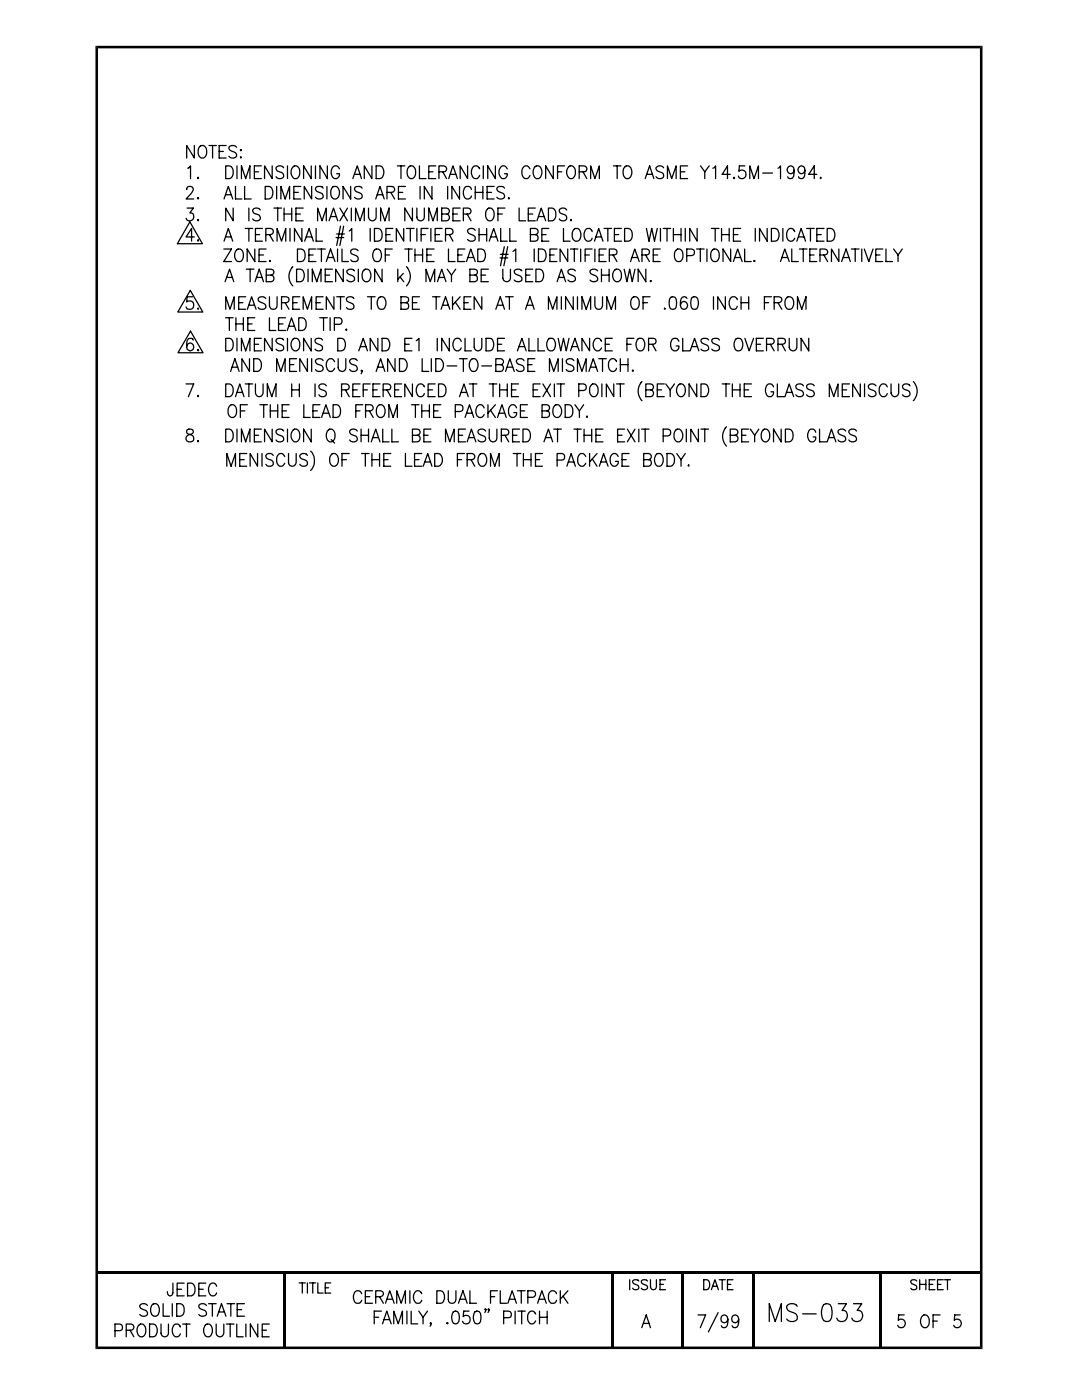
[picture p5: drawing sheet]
<svg xmlns="http://www.w3.org/2000/svg" width="216mm" height="279mm" viewBox="0 0 216 279" stroke-linecap="round" stroke-linejoin="round" font-family="sans-serif">
<g fill="none" stroke="#000" stroke-width=".25">
<path d="M37.3 37.7v.1a.51 .51 0 0 1 .4-.6h.4a.58 .58 0 0 1 .3 .9l-1.3 1.6h1.6M37.5 33.6l.5-.5v2.5M38.8 29v2.5l-1.5-2.5v2.5M39.4 35.5l.1-.1 .1 .1-.1 .1zM39.4 39.6l.1-.1 .1 .1-.1 .1zM40 29.2l.2-.2a1.11 1.11 0 0 1 1 1.6 .85 .85 0 0 1-.8 1 .85 .85 0 0 1-.9-1 1.45 1.45 0 0 1 .5-1.4zM41.7 29h1.5M42.4 29v2.5M43.7 30.2h.9M44.7 39.7l.9-2.5 .8 2.5M45 33.1a1.32 1.32 0 0 1 1.5 .6 1.32 1.32 0 0 1-.2 1.6l-.5 .3h-.8zM45 38.9h1.1"/>
<path d="M45.1 29h-1.4v2.5h1.4M47 37.2v2.5h1.3M47.2 29.4a.84 .84 0 0 0-.8-.4 .84 .84 0 0 0-.7 .6l.2 .4 .8 .4a.63 .63 0 0 1 .3 1 1.01 1.01 0 0 1-1.3-.2M47.3 33.1v2.5M48 31.4h.2l-.2 .1zM48 29.9l.2 .1-.2 .1v-.2v.1M48.2 35.6v-2.5l.8 2.5 .9-2.5v2.5M48.8 37.2v2.5h1.3M50.8 34.3h.8M52.2 33.1h-1.4v2.5h1.4M52.9 37.2h.8a1.38 1.38 0 0 1 .8 1.3 1.38 1.38 0 0 1-.8 1.2h-.8zM54.3 33.1v2.5l-1.5-2.5v2.5"/>
<path d="M55.2 37.2v2.5M56 39.7v-2.5l.9 2.5 .9-2.5v2.5M56.6 33.5a.83 .83 0 0 0-.8-.4 .83 .83 0 0 0-.7 .6l.2 .4 .9 .3a.63 .63 0 0 1 .4 .7 .63 .63 0 0 1-.6 .5l-.7-.1-.2-.2M57.4 33.1v2.5M58.5 33.2l.3-.1a1.22 1.22 0 0 1 .9 1.9 .77 .77 0 0 1-.7 .7 .77 .77 0 0 1-.8-.7 1.52 1.52 0 0 1 .3-1.8zM58.6 38.4h.9M60 37.2h-1.4v2.5h1.4M62.1 33.1v2.5l-1.5-2.5v2.5M62.2 37.2v2.5l-1.5-2.5v2.5M62.9 33.1v2.5M64.5 37.5a.84 .84 0 0 0-.9-.3 .84 .84 0 0 0-.7 .6l.3 .3 .9 .4a.62 .62 0 0 1 .2 1.1 1.01 1.01 0 0 1-1.4-.2M65.2 37.2v2.5"/>
<path d="M65.3 33.1v2.5l-1.5-2.5v2.5M66.4 37.3a1.14 1.14 0 0 1 1.3 .5 1.14 1.14 0 0 1-.1 1.3 .83 .83 0 0 1-1 .6 .83 .83 0 0 1-.6-1 1.57 1.57 0 0 1 .4-1.4zM67.7 33.7a.85 .85 0 0 0-1-.6 .85 .85 0 0 0-.6 1 1.15 1.15 0 0 0 1.1 1.5 .95 .95 0 0 0 .5-.9h-.5M70 37.2v2.5l-1.5-2.5v2.5M70.4 35.6l.9-2.5 .8 2.5M70.7 34.8h1.1M72.3 37.5a.84 .84 0 0 0-.9-.3 .84 .84 0 0 0-.7 .6l.3 .3 .8 .4a.62 .62 0 0 1 .3 1.1 1.01 1.01 0 0 1-1.4-.2M74.2 33.1v2.5l-1.5-2.5v2.5M75 39.7l.8-2.5 .9 2.5M75.1 33.1h.7a1.41 1.41 0 0 1 .8 1.3 1.41 1.41 0 0 1-.8 1.2h-.7zM75.3 38.9h1.1M77.2 38.4h1a.62 .62 0 0 0 .5-.4 .62 .62 0 0 0-.2-.7l-1.3-.1v2.5"/>
<path d="M78 38.4l.7 1.3M79.3 33.1h1.5M79.5 38.4h.8M80 33.1v2.5M80.9 37.2h-1.4v2.5h1.4M81.7 33.2l.2-.1a1.22 1.22 0 0 1 .9 1.9 .82 .82 0 0 1-.9 .6 .82 .82 0 0 1-.7-.9 1.45 1.45 0 0 1 .5-1.5zM83.7 33.1v2.5h1.3M83.8 37.2v2.5M85.6 34.3h.8M86.2 37.2v2.5l-1.5-2.5v2.5M87 33.1h-1.4v2.5h1.4M87.6 34.3h1a.59 .59 0 0 0 .5-.4 .59 .59 0 0 0-.2-.7l-1.3-.1v2.5"/>
<path d="M88.3 34.3l.8 1.3M89.3 37.2v2.5M89.5 35.6l.9-2.5 .9 2.5M89.9 34.8h1M91.7 37.2v2.5l-1.5-2.5v2.5M93.3 33.1v2.5l-1.5-2.5v2.5M94.1 37.8l-.1-.3a.75 .75 0 0 0-.8-.3 .75 .75 0 0 0-.6 .6 1.51 1.51 0 0 0 .5 1.9 .78 .78 0 0 0 1-.6M94.8 38.4h1.6M94.8 37.2v2.5M95.7 33.7a.85 .85 0 0 0-1-.6 .85 .85 0 0 0-.6 1v.6a.84 .84 0 0 0 .5 .9 .84 .84 0 0 0 1-.3l.1-.3M96.4 37.2v2.5M96.4 33.1v2.5"/>
<path d="M97.2 38.4h.9M98.6 37.2h-1.4v2.5h1.4M98.8 33.1v2.5l-1.5-2.5v2.5M100.7 37.5a.84 .84 0 0 0-.9-.3 .84 .84 0 0 0-.7 .6l.3 .3 .8 .4a.62 .62 0 0 1 .3 1.1 1.01 1.01 0 0 1-1.4-.2M101.2 33.7a.78 .78 0 0 0-.7-.6 .78 .78 0 0 0-.8 .6 1.54 1.54 0 0 0 .5 1.9 .82 .82 0 0 0 1-.9h-.5M101.5 39.5l.1 .1-.1 .1zM105.7 33.7a.83 .83 0 0 0-.9-.6 .83 .83 0 0 0-.7 1 1.14 1.14 0 0 0 1.1 1.5l.5-.6M106.8 33.2l.7-.1a1.55 1.55 0 0 1 0 2.5h-.5a1.59 1.59 0 0 1-.2-2.4zM110.4 33.1v2.5l-1.5-2.5v2.5M111.3 34.3h.8M112.6 33.1h-1.3v2.5M113.5 33.2l.2-.1a1.22 1.22 0 0 1 1 1.9 .77 .77 0 0 1-.7 .7 .77 .77 0 0 1-.8-.7 1.52 1.52 0 0 1 .3-1.8z"/>
<path d="M115.6 34.3h.9a.59 .59 0 0 0 .6-.4 .59 .59 0 0 0-.2-.7l-1.3-.1v2.5M116.3 34.3l.8 1.3M117.9 35.6v-2.5l.8 2.5 .9-2.5v2.5M122.4 33.1h1.5M123.1 33.1v2.5M124.8 33.2a.89 .89 0 0 1 1.3 .9 1.15 1.15 0 0 1-1.1 1.5 1.59 1.59 0 0 1-.2-2.4zM128.7 35.6l.9-2.5 .9 2.5M129.1 34.8h1.1M132.4 33.5a.83 .83 0 0 0-.8-.4 .83 .83 0 0 0-.7 .6 1.16 1.16 0 0 0 1.1 .7 .63 .63 0 0 1 .4 .7 .63 .63 0 0 1-.5 .5h-.5l-.5-.3M133.2 35.6v-2.5l.8 2.5 .9-2.5v2.5M135.8 34.3h.9M137.2 33.1h-1.4v2.5h1.4"/>
<path d="M139.8 33.1l.8 1.2M140.6 34.3v1.3M141.5 33.1l-.9 1.2M142.2 33.6l.6-.5v2.5M145.7 34.8h-1.6l1.1-1.7v2.5M146.3 35.5l.2-.1 .1 .1-.1 .1zM148.6 33.1h-1.1l-.1 1.1a.82 .82 0 0 1 1.3 0 .82 .82 0 0 1-.2 1.2 .82 .82 0 0 1-1.2-.3M149.6 35.6v-2.5l.9 2.5 .8-2.5v2.5M152.2 34.5h1.9M155.2 33.6l.5-.5v2.5M158.5 34a.73 .73 0 0 1-1.2 .5 .73 .73 0 0 1 .1-1.3 .64 .64 0 0 1 1 .3 2.79 2.79 0 0 1-.2 2l-.6 .1-.3-.1-.1-.2M160.6 34a.73 .73 0 0 1-1.1 .5 .73 .73 0 0 1 .1-1.3 .64 .64 0 0 1 .9 .3 2.79 2.79 0 0 1-.2 2l-.5 .1-.4-.1-.1-.2"/>
<path d="M163 34.8h-1.6l1.1-1.7v2.5M163.7 35.4l.2 .1-.2 .1zM37.3 41.5h1.3l-.7 1h.3a.82 .82 0 0 1 .2 1.3 .82 .82 0 0 1-1.3-.2M37.9 44.3l2.5 4.3h-5zM38 58l2.5 4.3h-5zM38.4 59.2h-1.1v1.1a.84 .84 0 0 1 1.1 0 .84 .84 0 0 1 0 1.2 .84 .84 0 0 1-1.1 0l-.2-.2M38.8 47.3h-1.7l1.1-1.7v2.5M39.4 43.9l.1-.1 .1 .1-.1 .2zM39.5 47.9v.2l-.1-.1zM44.7 49.7h1.5l-1.5 2.5h1.5M44.7 48.1l.9-2.5 .8 2.5M44.9 56.2l.9-2.5 .9 2.5"/>
<path d="M45 47.3h1.1M45.3 55.4h1M46.5 41.5v2.6l-1.5-2.6v2.6M47.3 49.8l.2-.1a1.11 1.11 0 0 1 1.1 1.6 .87 .87 0 0 1-.9 .9 .87 .87 0 0 1-.9-.9 1.58 1.58 0 0 1 .5-1.5zM48.9 45.6h1.5M49 59.2h-1.4v2.5h1.4M49.1 53.7h1.6M49.7 41.5v2.6M49.7 45.6v2.5M49.9 53.7v2.5M50.8 49.7v2.5l-1.5-2.5v2.5M50.9 56.2l.8-2.5 .9 2.5"/>
<path d="M51 46.8h.8M51.2 55.4h1.1M51.7 50.9h.9M51.9 41.9a.83 .83 0 0 0-.8-.4 .83 .83 0 0 0-.7 .6l.2 .4 .9 .3a.63 .63 0 0 1 .4 .7 .63 .63 0 0 1-.5 .6l-.8-.2-.2-.2M52.4 45.6h-1.4v2.5h1.4M53 46.8l1.3-.1a.63 .63 0 0 0 .2-.7 .63 .63 0 0 0-.5-.4h-1v2.5M53 59.6a.84 .84 0 0 0-.8-.4 .84 .84 0 0 0-.7 .6l.1 .3 .3 .2a1.36 1.36 0 0 1 1.1 .7v.4a.98 .98 0 0 1-1.5 0M53.1 49.7h-1.4v2.5h1.4M53.1 54.9h1a.62 .62 0 0 0 .4-1l-.4-.2h-1v2.5l1.3-.1a.67 .67 0 0 0 .3-.7 .67 .67 0 0 0-.6-.5M53.8 59.2v1.8a.76 .76 0 0 0 .7 .7 .76 .76 0 0 0 .8-.7v-1.8M53.8 46.8l.7 1.3M53.8 52l.2 .1-.2 .1v-.2v.1"/>
<path d="M54.7 41.5h1.5M55.3 48.1v-2.5l.9 2.5 .8-2.5v2.5M55.4 41.5v2.6M56.7 41.5v2.6M56.7 42.7h1.5M57.9 45.6v2.5M58.2 41.5v2.6M58.4 53.2a2.79 2.79 0 0 0 0 3.9M59.1 42.7h.8M59.2 53.7h.7a1.38 1.38 0 0 1 .8 1.3 1.38 1.38 0 0 1-.8 1.2h-.7zM59.4 49.7a1.33 1.33 0 0 1 1.4 .6 1.33 1.33 0 0 1-.1 1.6l-.2 .2-1.1 .1zM59.8 59.2h-1.4v2.5h1.4"/>
<path d="M60.2 45.6v2.5l-1.4-2.5v2.5M60.5 41.5h-1.4v2.6h1.4M60.8 48.1l.9-2.5 .8 2.5M61.1 47.3h1.1M61.5 53.7v2.5M61.6 50.9h.9M62.3 56.2v-2.5l.9 2.5 .9-2.5v2.5M63 49.7h-1.4v2.5h1.4M63.1 45.6v2.5h1.2M63.4 44.1v-2.6l.9 2.6 .8-2.6v2.6M63.4 49.7h1.5M64.1 49.7v2.5"/>
<path d="M64.5 59.2h-1.4v2.5h1.4M64.9 54.9h.9M65.1 52.2l.9-2.5 .8 2.5M65.4 51.4h1.1M65.7 44.1l.8-2.6 .9 2.6M66 43.2h1.1M66.3 53.7h-1.4v2.5h1.4M66.6 59.2v2.5l-1.5-2.5v2.5M67.1 47.4h1.5M67.2 46.7h1.5M67.2 59.2h1.5M67.4 49.7v2.5"/>
<path d="M67.8 41.5l1.5 2.6M67.9 45.1l-.7 3.9M67.9 59.2v2.5M68.2 49.7v2.5h1.3M68.5 53.7v2.5l-1.5-2.5v2.5M68.6 45.1l-.8 3.9M69.3 41.5l-1.5 2.6M69.7 46.1l.5-.5v2.5M70.1 41.5v2.6M70.6 59.6a.82 .82 0 0 0-.8-.4 .82 .82 0 0 0-.7 .6l.1 .3 1 .4a.64 .64 0 0 1 .2 1.1 1.04 1.04 0 0 1-1.3-.2M70.7 54.1a.84 .84 0 0 0-.8-.4 .84 .84 0 0 0-.7 .6 1.69 1.69 0 0 0 1.3 .9l.2 .3v.4a.98 .98 0 0 1-1.5 0M71 44.1v-2.6l.8 2.6 .9-2.6v2.6"/>
<path d="M71.5 50a.81 .81 0 0 0-.9-.3 .81 .81 0 0 0-.6 .6l.2 .4 .8 .3a.64 .64 0 0 1 .2 1.1 1.01 1.01 0 0 1-1.2-.2M71.5 53.7v2.5M72.5 54.1a.84 .84 0 0 1 1-.3 .84 .84 0 0 1 .5 .9 1.11 1.11 0 0 1-1.1 1.5 1.49 1.49 0 0 1-.4-2.1zM73.3 59.2h1.5M73.5 41.5v1.8a.76 .76 0 0 0 .8 .8 .76 .76 0 0 0 .8-.8v-1.8M73.9 45.6v2.5M74.1 59.2v2.5M74.7 45.6h.8a1.41 1.41 0 0 1 .8 1.3 1.41 1.41 0 0 1-.8 1.2h-.8zM74.8 49.8a.74 .74 0 0 1 1.1 .2 1.59 1.59 0 0 1-.4 2.2h-.4a1.51 1.51 0 0 1-.3-2.4zM75.7 59.4a.87 .87 0 0 1 1.3 .8 1.11 1.11 0 0 1-1.1 1.5 1.5 1.5 0 0 1-.2-2.3zM75.9 44.1v-2.6l.9 2.6 .8-2.6v2.6M76.2 53.7v2.5l-1.4-2.5v2.5"/>
<path d="M76.9 50.9h.8M77 46.8h.9M78.3 49.7h-1.4v2.5M78.4 45.6h-1.4v2.5h1.4M79.4 53.7v2.5M79.8 55.3l.8 .9M80.5 54.6l-1.1 1.2M80.6 45.6v2.5l-1.5-2.5v2.5M80.8 49.7h1.5M81.1 53.2a2.79 2.79 0 0 1 0 3.9M81.1 45.6h1.5M81.5 49.7v2.5"/>
<path d="M81.9 45.6v2.5M82.3 41.5v2.6l-1.5-2.6v2.6M82.8 50.9h1.5M82.8 49.7v2.5M83.2 41.5v1.8a.74 .74 0 0 0 .7 .8 .74 .74 0 0 0 .8-.8v-1.8M83.2 45.6v2.5M83.7 59.2h-1.4v2.5h1.4M84 46.8h.9M84.3 49.7v2.5M85 56.2v-2.5l.9 2.5 .8-2.5v2.5M85.2 50.9h.9M85.4 45.6h-1.4v2.5"/>
<path d="M85.6 44.1v-2.6l.8 2.6 .8-2.6v2.6M86 45.6v2.5M86.3 59.2h1.5M86.6 49.7h-1.4v2.5h1.4M86.8 46.8h.9M87 59.2v2.5M87.3 56.2l.8-2.5 .9 2.5M87.6 55.4h1.1M88.1 42.7h1a.59 .59 0 0 0 .5-.4 .59 .59 0 0 0-.1-.6l-1.4-.2v2.6h1a.69 .69 0 0 0 .6-.7 .69 .69 0 0 0-.6-.7M88.2 45.6h-1.4v2.5h1.4M88.9 46.8h1a.62 .62 0 0 0 .5-.6 .62 .62 0 0 0-.5-.6h-1v2.5M89.2 53.7l.9 1.2"/>
<path d="M89.5 49.7v2.5h1.3M89.7 46.8l.7 1.3M90.1 54.9v1.3M90.3 59.2v2.5M90.4 42.7h.9M90.9 53.7l-.8 1.2M91.4 50.9h.8M91.8 41.5h-1.4v2.6h1.4M91.8 59.2l-1.5 1.7M92.5 42.7h.9a.59 .59 0 0 0 .6-.4 .59 .59 0 0 0-.2-.6l-1.3-.2v2.6M92.8 49.7h-1.4v2.5h1.4M93.1 52.2l.8-2.5 .9 2.5"/>
<path d="M93.2 42.7l.8 1.4M93.4 51.4h1.1M93.8 54.9h.9a.6 .6 0 0 0 .6-.6 .6 .6 0 0 0-.6-.6h-.9v2.5l1.2-.1a.68 .68 0 0 0 .3-.7 .68 .68 0 0 0-.6-.5M94 59.2h-1.4v2.5h1.4M94.8 46a.82 .82 0 0 0-.8-.4 .82 .82 0 0 0-.7 .6l.2 .4 1.2 .6 .1 .6a.98 .98 0 0 1-1.5 0M95.3 49.7l1.1 .1a1.68 1.68 0 0 1 0 2.3l-1.1 .1zM95.6 46.8h1.5M95.6 45.6v2.5M96 54.9h.9M96.1 59.2v2.5l-1.5-2.5v2.5M97.1 45.6v2.5M97.3 41.7l.2-.2a1.22 1.22 0 0 1 1 1.9 .82 .82 0 0 1-1 .7 .82 .82 0 0 1-.6-1 1.45 1.45 0 0 1 .4-1.4z"/>
<path d="M97.5 53.7h-1.5v2.5h1.5M97.6 48.1l.9-2.5 .9 2.5M98 47.3h1.1M99.4 42.7h.8M99.8 51.5h1.5M99.9 50.8h1.5M99.9 45.6v2.5h1.3M100.3 53.7v1.8a.76 .76 0 0 0 .8 .7 .76 .76 0 0 0 .8-.7v-1.8M100.6 49.2l-.7 3.8M100.8 41.5h-1.4v2.6M100.9 59.2h1.5M101.3 49.2l-.8 3.8"/>
<path d="M101.6 59.2v2.5M101.7 45.6v2.5h1.3M102.4 50.2l.5-.5v2.5M103.6 41.5v2.6h1.3M104.1 54.1a.84 .84 0 0 0-.8-.4 .84 .84 0 0 0-.7 .6l.2 .4 .9 .3a.66 .66 0 0 1 .2 1.1 1.01 1.01 0 0 1-1.3-.2M104.9 54.9h.8M105.4 42.7h.9M105.8 46.8l1.3-.1a.63 .63 0 0 0 .2-.7 .63 .63 0 0 0-.5-.4h-1v2.5l1.3-.1a.67 .67 0 0 0 .3-.7 .67 .67 0 0 0-.6-.5M106.3 53.7h-1.4v2.5h1.4M106.6 49.7v2.5M106.8 41.5h-1.4v2.6h1.4M106.9 53.7h.8a1.38 1.38 0 0 1 .8 1.3 1.38 1.38 0 0 1-.8 1.2h-.8z"/>
<path d="M107.1 44.1l.9-2.6 .9 2.6M107.4 49.7l1.1 .1a1.68 1.68 0 0 1 0 2.3l-1.1 .1zM107.5 43.2h1M108.1 46.8h.9M109.4 41.5a1.32 1.32 0 0 1 1.4 .7 1.32 1.32 0 0 1-.1 1.5l-.5 .4h-.8zM109.5 45.6h-1.4v2.5h1.4M109.7 50.9h.9M111.1 49.7h-1.4v2.5h1.4M111.2 56.2l.8-2.5 .9 2.5M111.5 55.4h1.1M112 59.2v2.5M112.4 45.6v2.5h1.3"/>
<path d="M113.1 41.9a.87 .87 0 0 0-1.5 0 .61 .61 0 0 0 .4 .7l.6 .2a.64 .64 0 0 1 .5 .7 .64 .64 0 0 1-.5 .6h-.5l-.5-.4M113.3 49.7v2.5l-1.5-2.5v2.5M113.8 43.9l.2-.1v.1v.2zM113.8 49.7h1.5M114.4 59.2v2.5l-1.5-2.5v2.5M114.6 45.7a.87 .87 0 0 1 .9 0 .87 .87 0 0 1 .4 .9 1.22 1.22 0 0 1-.7 1.5 1.11 1.11 0 0 1-1-1.5zM114.6 49.7v2.5M114.8 54.1a.81 .81 0 0 0-.8-.4 .81 .81 0 0 0-.7 .6l.1 .3 1 .4a.67 .67 0 0 1 .4 .9 .93 .93 0 0 1-1.5 0M115.2 59.2v2.5M115.9 49.7v2.5M116.8 50.9h.8M118.2 46.2l-.3-.5-.7-.1a1.55 1.55 0 0 0 0 2.5l.7-.1 .3-.5"/>
<path d="M118.2 49.7h-1.4v2.5M118.6 48.1l.9-2.5 .8 2.5M118.7 59.2v1.8a.76 .76 0 0 0 .8 .7 .76 .76 0 0 0 .7-.7v-1.8M118.7 49.7v2.5M118.9 47.3h1.1M119.3 54.1a.84 .84 0 0 0-.9-.4 .84 .84 0 0 0-.7 .6l.2 .4 .9 .3a.66 .66 0 0 1 .2 1.1 1.01 1.01 0 0 1-1.3-.2M119.5 50.9h.9M120 54.9h1.5M120 53.7v2.5M120.5 45.6h1.5M120.9 49.7h-1.4v2.5h1.4M121.3 45.6v2.5"/>
<path d="M121.5 53.7v2.5M121.6 50.9l1.3-.1a.59 .59 0 0 0 0-1l-1.3-.1v2.5M122.3 50.9l.8 1.3M122.5 54.1l.4-.4a1.11 1.11 0 0 1 1.1 1.6 .87 .87 0 0 1-.9 1 .87 .87 0 0 1-.8-1v-.6zM122.6 46.8h.8M124 45.6h-1.4v2.5h1.4M124.5 53.7l.6 2.5 .5-2.5 .6 2.5 .5-2.5M124.6 45.6h.8a1.41 1.41 0 0 1 .8 1.3 1.41 1.41 0 0 1-.8 1.2h-.8zM125.8 52.2l.9-2.5 .9 2.5M126.2 51.4h1M126.3 59.4l.2-.2a1.11 1.11 0 0 1 1.1 1.6 .85 .85 0 0 1-.9 .9 .85 .85 0 0 1-.8-.9 1.45 1.45 0 0 1 .4-1.4zM128.1 50.9l1.3-.1a.6 .6 0 0 0 .2-.7 .6 .6 0 0 0-.5-.4h-1v2.5"/>
<path d="M128.8 50.9l.8 1.3M128.9 53.7v2.5l-1.6-2.5v2.5M129 45.6l.5 2.5 .5-2.5 .6 2.5 .5-2.5M129.7 59.2h-1.4v2.5M129.8 56l.2 .1-.2 .1v-.2v.1M130.3 50.9h.9M131.7 49.7h-1.4v2.5h1.4M131.8 45.6v2.5M132.3 45.6h1.5M133.1 45.6v2.5M133.8 59.4a.72 .72 0 0 1 1.1 .3 2.63 2.63 0 0 1-.2 1.9 .77 .77 0 0 1-1.1-.3 2.49 2.49 0 0 1 .2-1.9zM134.4 46.8h1.5"/>
<path d="M134.4 45.6v2.5M135 49.8l.2-.1a1.11 1.11 0 0 1 1.1 1.6 .85 .85 0 0 1-.9 .9 .85 .85 0 0 1-.8-.9 1.45 1.45 0 0 1 .4-1.5zM135.9 45.6v2.5M136.7 45.6v2.5M137 51l1.3-.1a.67 .67 0 0 0 .3-.7 .67 .67 0 0 0-.6-.5h-1v2.5M137.1 59.6a.64 .64 0 0 0-1-.2 2.04 2.04 0 0 0 0 2.2 .76 .76 0 0 0 1.1-.6 .76 .76 0 0 0-1.1-.7l-.3 .6M138.1 59.4a.72 .72 0 0 1 1.1 .3 2.19 2.19 0 0 1-.2 1.9 .77 .77 0 0 1-1.1-.3 2.49 2.49 0 0 1 .2-1.9zM139 49.7h1.5M139.1 45.6v2.5l-1.5-2.5v2.5M139.7 49.7v2.5M141.1 49.7v2.5M141.9 45.6h1.6"/>
<path d="M142.2 49.8l.3-.1a1.11 1.11 0 0 1 1 1.6 .85 .85 0 0 1-.8 .9 .85 .85 0 0 1-.9-.9 1.45 1.45 0 0 1 .4-1.5zM142.4 59.2v2.5M142.7 45.6v2.5M144 46.8h1.5M144 45.6v2.5M144.7 59.2v2.5l-1.5-2.5v2.5M145.5 45.6v2.5M145.8 49.7v2.5l-1.5-2.5v2.5M146.3 52.2l.9-2.5 .9 2.5M146.3 46.8h.9M146.6 51.4h1.1M147.1 59.8l-.3-.4-.7-.2a1.5 1.5 0 0 0 0 2.5l.7-.1 .3-.5"/>
<path d="M147.8 45.6h-1.5v2.5h1.5M147.9 59.2v2.5M148.6 49.7v2.5h1.3M149.4 59.2v2.5M150.5 52l.2 .1-.2 .1v-.2v.1M150.7 45.6v2.5M153.1 45.6v2.5l-1.5-2.5v2.5M153.9 45.6h.8a1.41 1.41 0 0 1 .8 1.3 1.41 1.41 0 0 1-.8 1.2h-.8zM153.9 59.2h-1.4v2.5M155.7 52.2l.9-2.5 .9 2.5M156.1 51.4h1M156.2 45.6v2.5"/>
<path d="M157.1 59.4a.89 .89 0 0 1 1.3 .8 1.11 1.11 0 0 1-1.1 1.5 1.54 1.54 0 0 1-.2-2.3zM158 49.7v2.5h1.3M158.6 46.2a.82 .82 0 0 0-1-.6 .82 .82 0 0 0-.6 1 1.11 1.11 0 0 0 1 1.5l.6-.6M159 48.1l.9-2.5 .8 2.5M159.3 47.3h1.1M159.5 49.7h1.5M160.3 49.7v2.5M161 45.6h1.5M161.6 50.9h.8M161.7 45.6v2.5M163 46.8h.9M163 49.7h-1.4v2.5h1.4"/>
<path d="M163.6 50.9l1.3-.1a.59 .59 0 0 0 0-1l-1.3-.1v2.5M164.4 50.9l.7 1.3M164.4 45.6h-1.4v2.5h1.4M165.1 45.6h.7a1.41 1.41 0 0 1 .8 1.3 1.41 1.41 0 0 1-.8 1.2h-.7zM167.4 49.7v2.5l-1.5-2.5v2.5M167.9 52.2l.9-2.5 .9 2.5M168.3 51.4h1M169.9 49.7h1.5M170.6 49.7v2.5M172 49.7v2.5M172.5 49.7l.9 2.5 .8-2.5M174.8 50.9h.8"/>
<path d="M176.1 49.7h-1.3v2.5h1.3M176.8 49.7v2.5h1.3M178.3 49.7l.9 1.2M179.2 50.9v1.3M180 49.7l-.8 1.2M37.1 76.6h1.6l-1.1 2.6M38 66.1l2.5 4.3h-5zM38.6 67.9a.71 .71 0 0 0-1-.3 2.61 2.61 0 0 0-.3 2.1 .73 .73 0 0 0 1.1 .1 .73 .73 0 0 0 0-1.1 .73 .73 0 0 0-1.1 .1v.4M39.4 61.6l.1-.1 .1 .1zM39.4 69.9l.1-.1 .1 .1-.1 .1zM39.4 79l.1-.1 .1 .1-.1 .2zM45 63.4h1.5"/>
<path d="M45 61.7v-2.5l.9 2.5 .8-2.5v2.5M45 67.5h.8a1.41 1.41 0 0 1 0 2.5h-.8zM45 76.6a1.32 1.32 0 0 1 1.5 .6 1.32 1.32 0 0 1-.2 1.6l-.5 .4h-.8zM45.8 63.4v2.6M46 74.1l.9-2.5 .8 2.5M46.3 73.3h1.1M47 79.2l.8-2.6 .9 2.6M47.1 63.4v2.6M47.1 64.6h1.5M47.3 67.5v2.5M47.3 78.3h1.1M47.6 60.4h.9"/>
<path d="M48.2 70v-2.5l.8 2.5 .9-2.5v2.5M48.6 63.4v2.6M48.9 76.6h1.5M49.4 61.7l.8-2.5 .9 2.5M49.4 64.6h.9M49.7 76.6v2.6M49.7 60.9h1.1M49.8 71.6v2.5l-1.5-2.5v2.5M50.6 71.6a1.33 1.33 0 0 1 1.5 .6 1.33 1.33 0 0 1-.2 1.5l-.5 .4h-.8zM50.8 68.7h.8M50.8 63.4h-1.4v2.6h1.4M51 76.6v1.8a.76 .76 0 0 0 .7 .8 .76 .76 0 0 0 .8-.8v-1.8"/>
<path d="M52.2 67.5h-1.4v2.5h1.4M53.3 79.2v-2.6l.9 2.6 .9-2.6v2.6M53.8 63.4v2.6h1.2M54.3 67.5v2.5l-1.5-2.5v2.5M55.2 74.1v-2.5l.8 2.5 .9-2.5v2.5M55.6 64.6h.9M56.2 60.4l1.2-.1a.59 .59 0 0 0 0-.9l-1.2-.2v2.5M56.6 67.9a.84 .84 0 0 0-.8-.4 .84 .84 0 0 0-.7 .6l.2 .4 .9 .3a.62 .62 0 0 1 .2 1.1 1.01 1.01 0 0 1-1.3-.2M56.9 60.4l.8 1.3M57 63.4h-1.4v2.6h1.4M57.3 66l.9-2.6 .9 2.6M57.4 67.5v2.5"/>
<path d="M57.7 65.1h1M57.8 72.8h.8M58.2 76.6v2.6M58.2 77.8h1.5M58.4 60.4h.9M58.5 67.6a.85 .85 0 0 1 .9 0 .85 .85 0 0 1 .4 .9 1.11 1.11 0 0 1-1 1.5 1.52 1.52 0 0 1-.3-2.4zM59.2 71.6h-1.4v2.5h1.4M59.6 63.4a1.32 1.32 0 0 1 1.4 .6 1.32 1.32 0 0 1-.1 1.6l-.6 .4h-.7zM59.7 76.6v2.6M60.5 61.7v-2.5l.8 2.5 .9-2.5v2.5M61.3 71.6v2.5l-1.5-2.5v2.5M62.1 67.5v2.5l-1.5-2.5v2.5"/>
<path d="M62.2 71.6v2.5M62.9 76.6v2.6M63.1 60.4h.8M63.8 63.4h1.5M64.3 67.9a.81 .81 0 0 0-.8-.4 .81 .81 0 0 0-.6 .6l.2 .4 1.2 .5v.7a.93 .93 0 0 1-1.4 0M64.5 72a.83 .83 0 0 0-.9-.4 .83 .83 0 0 0-.7 .6l.3 .4 .9 .3a.63 .63 0 0 1 .4 .7 .63 .63 0 0 1-.6 .5l-.7-.1-.3-.3M64.6 63.4v2.6M65.1 77a.87 .87 0 0 0-1.5 0 .61 .61 0 0 0 .5 .7l.6 .2a.64 .64 0 0 1 .4 .7 .64 .64 0 0 1-.5 .6h-.5l-.5-.4M65.9 63.4v2.6M66.7 64.7h1a.66 .66 0 0 0 .6-.6 .66 .66 0 0 0-.6-.7h-1v2.6M66.8 72.2a.85 .85 0 0 0-1-.6 .85 .85 0 0 0-.7 1 1.15 1.15 0 0 0 1.1 1.5l.6-.6M67.4 67.5h.8a1.38 1.38 0 0 1 .8 1.3 1.38 1.38 0 0 1-.8 1.2h-.8z"/>
<path d="M67.5 71.6v1.8a.76 .76 0 0 0 .7 .7 .76 .76 0 0 0 .8-.7v-1.8M68.2 77.8h.9a.59 .59 0 0 0 .6-.6 .59 .59 0 0 0-.6-.6h-.9v2.6M68.9 77.8l.8 1.4M69.1 65.7l.1 .1-.1 .2zM70.4 77.8h.9M71.3 72a.83 .83 0 0 0-.8-.4 .83 .83 0 0 0-.7 .6l.2 .4 .9 .3a.63 .63 0 0 1 .4 .7 .63 .63 0 0 1-.6 .5l-.7-.1-.2-.3M71.6 70l.9-2.5 .8 2.5M71.8 76.6h-1.4v2.6h1.4M71.9 69.2h1.1M72.3 74l-.2 .1v-.1v-.1l.2 .1-.2 .6M72.5 77.8h.8M73.9 76.6h-1.4v2.6"/>
<path d="M74.4 77.8h.9M75.1 74.1l.8-2.5 .9 2.5M75.4 67.5v2.5l-1.5-2.5v2.5M75.4 73.3h1.1M75.8 76.6h-1.4v2.6h1.4M76.2 67.5h.8a1.14 1.14 0 0 1 .8 1.5l-.5 .9-1.1 .1zM76.5 77.8h.9a.59 .59 0 0 0 .6-.4 .59 .59 0 0 0-.2-.6l-1.3-.2v2.6M77.2 77.8l.8 1.4M78.7 77.8h.9M78.8 71.6v2.5l-1.5-2.5v2.5M79.7 71.6a1.35 1.35 0 0 1 1.5 .8 1.35 1.35 0 0 1-.4 1.6l-1.1 .1zM80 60.4l1.3-.1a.59 .59 0 0 0 0-.9l-1.3-.2v2.5l1.3-.1a.71 .71 0 0 0 .2-.7 .71 .71 0 0 0-.5-.5"/>
<path d="M80.1 76.6h-1.4v2.6h1.4M80.8 68.7h.9M82.2 67.5h-1.4v2.5h1.4M82.3 76.6v2.6l-1.5-2.6v2.6M82.3 60.4h.9M83.1 68l.5-.5v2.5M84.2 71.6v2.5h1.4M84.7 77.2a.75 .75 0 0 0-.8-.6 .75 .75 0 0 0-.7 .6 1.61 1.61 0 0 0 .5 2 .77 .77 0 0 0 1-.7M85.4 77.8h.9M86.1 71.6v2.5M86.8 76.6h-1.4v2.6h1.4M87 71.6a1.35 1.35 0 0 1 1.5 .8 1.35 1.35 0 0 1-.5 1.6l-1 .1z"/>
<path d="M87.2 67.5v2.5M87.5 76.6a1.32 1.32 0 0 1 1.4 .6 1.32 1.32 0 0 1-.1 1.6l-.6 .4h-.7zM88 61.7l.9-2.5 .8 2.5M88.3 60.9h1.2M89.2 73h1.9M89.7 67.5v2.5l-1.6-2.5v2.5M90.8 60.3l1 1.4M91.7 79.2l.9-2.6 .8 2.6M91.7 71.6h1.5M92 68.1a.85 .85 0 0 0-.9-.6 .85 .85 0 0 0-.7 1 1.15 1.15 0 0 0 1.1 1.5l.5-.6M92 78.3h1.1M92.5 71.6v2.5"/>
<path d="M92.6 60.4h.8M92.8 67.5v2.5h1.3M93.6 76.6h1.6M94.1 71.7l.6-.1a1.55 1.55 0 0 1 0 2.5h-.4a1.59 1.59 0 0 1-.2-2.4zM94.4 76.6v2.6M94.6 67.5v1.8a.76 .76 0 0 0 .8 .7 .76 .76 0 0 0 .7-.7v-1.8M96.1 73h2M97 67.5h.7a1.14 1.14 0 0 1 .8 1.5l-.4 .9-1.1 .1zM97.6 76.6h1.5M98.4 76.6v2.6M98.9 72.8h1a.59 .59 0 0 0 .5-.4 .59 .59 0 0 0-.2-.7l-1.3-.1v2.5h1a.69 .69 0 0 0 .6-.7 .69 .69 0 0 0-.6-.6M98.9 61.7l.9-2.5 .9 2.5"/>
<path d="M99.3 60.9h1M99.3 68.7h.8M99.7 77.8h1.5M99.7 76.6v2.6M100.7 67.5h-1.4v2.5h1.4M100.9 74.1l.8-2.5 .9 2.5M101.2 73.3h1.1M101.2 76.6v2.6M102.1 77.8h.9M103.3 70l.8-2.5 .9 2.5M103.5 76.6h-1.4v2.6h1.4M103.6 69.2h1"/>
<path d="M104.6 72a.83 .83 0 0 0-.9-.4 .83 .83 0 0 0-.7 .6l.3 .4 .8 .3a.63 .63 0 0 1 .5 .7 .63 .63 0 0 1-.6 .5l-.7-.1-.3-.3M104.9 61.7l.8-2.5 .9 2.5M105.2 60.9h1.1M105.3 72.8h.9M105.5 67.5v2.5h1.3M106.4 77.8h.9M106.7 71.6h-1.4v2.5h1.4M107.4 67.5v2.5h1.3M107.8 76.6h-1.4v2.6h1.4M108.3 76.6l1.6 2.6M109.4 61.7v-2.5l.9 2.5 .8-2.5v2.5M109.5 67.6l.7-.1a1.5 1.5 0 0 1 0 2.5h-.5a1.59 1.59 0 0 1-.2-2.4z"/>
<path d="M109.6 74.1v-2.5l.9 2.5 .9-2.5v2.5M109.9 76.6l-1.6 2.6M110.6 76.6v2.6M111.1 76.6h1.5M111.4 67.5l.5 2.5 .5-2.5 .6 2.5 .5-2.5M111.9 76.6v2.6M112.2 71.6v2.5M113.8 70l.9-2.5 .9 2.5M114.2 69.2h1M114.5 72a.83 .83 0 0 0-.8-.4 .83 .83 0 0 0-.7 .6l.4 .5a1.16 1.16 0 0 1 1.1 .7v.3a.92 .92 0 0 1-1.5 0M115.2 74.1v-2.5l.9 2.5 .9-2.5v2.5M115.5 77.9l1.3-.1a.68 .68 0 0 0 .2-.7 .68 .68 0 0 0-.5-.5h-1v2.6"/>
<path d="M116.1 61.7v-2.5l.9 2.5 .9-2.5v2.5M117.5 74.1l.9-2.5 .9 2.5M117.6 67.5v2.5l-1.5-2.5v2.5M117.9 73.3h1M118.1 76.8l.2-.2a1.22 1.22 0 0 1 1 1.9 .82 .82 0 0 1-1 .7 .82 .82 0 0 1-.7-1 1.45 1.45 0 0 1 .5-1.4zM119.5 71.6h1.5M120 68.1a.85 .85 0 0 0-1-.6 .85 .85 0 0 0-.6 1 1.15 1.15 0 0 0 1.1 1.5l.5-.6M120.1 76.6v2.6M120.2 71.6v2.5M120.8 68.7h.8M121.1 61.7v-2.5l.9 2.5 .8-2.5v2.5M122.2 67.5h-1.4v2.5h1.4"/>
<path d="M122.5 76.6v2.6l-1.5-2.6v2.6M123 72.2a.83 .83 0 0 0-1-.6 .83 .83 0 0 0-.6 1 1.14 1.14 0 0 0 1.1 1.5l.2-.1 .3-.5M123 76.6h1.5M123.8 72.8h1.5M123.8 71.6v2.5M123.8 76.6v2.6M125.1 68.7h.8M125.3 71.6v2.5M126.2 74l.1-.1 .1 .1-.1 .1zM126.5 67.5h-1.4v2.5M127.3 67.6l.7-.1a1.5 1.5 0 0 1 0 2.5h-.4a1.59 1.59 0 0 1-.3-2.4zM128.1 76.2a2.73 2.73 0 0 0 0 3.8"/>
<path d="M128.3 60.4h.9M128.9 77.8h.9a.59 .59 0 0 0 .6-.4 .59 .59 0 0 0-.2-.6l-1.3-.2v2.6h.9a.69 .69 0 0 0 .6-.7 .69 .69 0 0 0-.6-.7M129.4 68.7h1a.6 .6 0 0 0 .5-.6 .6 .6 0 0 0-.5-.6h-1v2.5M130.2 68.7l.7 1.3M131.1 77.8h.9M132.5 76.6h-1.4v2.6h1.4M132.6 61.5l.2 .1-.2 .1zM132.8 76.6l.9 1.2M133.7 77.8v1.4M134.6 76.6l-.9 1.2M135.5 68.1a.85 .85 0 0 0-1-.6 .85 .85 0 0 0-.7 1 1.22 1.22 0 0 0 .7 1.5 .82 .82 0 0 0 1-1h-.6M135.5 76.8l.2-.2a1.22 1.22 0 0 1 1 1.9 .77 .77 0 0 1-.8 .7 .77 .77 0 0 1-.8-.7 1.52 1.52 0 0 1 .4-1.7z"/>
<path d="M136.2 67.5v2.5h1.5l.9-2.5 .8 2.5M138 69.2h1.1M139 76.6v2.6l-1.5-2.6v2.6M139.9 76.6h.7a1.41 1.41 0 0 1 .8 1.3 1.41 1.41 0 0 1-.8 1.3h-.7zM141.4 67.9a.84 .84 0 0 0-.9-.4 .84 .84 0 0 0-.6 .6l.2 .4 .9 .3a.62 .62 0 0 1 .2 1.1 1.01 1.01 0 0 1-1.3-.2M143.6 67.9a.84 .84 0 0 0-.9-.4 .84 .84 0 0 0-.7 .6l.2 .4 1.3 .5 .1 .7a.98 .98 0 0 1-1.6 0M144.1 76.6h1.5M144.9 76.6v2.6M146.1 77.8h1.6M146.1 76.6v2.6M146.9 67.6a.87 .87 0 0 1 .9 0 .87 .87 0 0 1 .4 .9 1.22 1.22 0 0 1-.7 1.5h-.4a1.59 1.59 0 0 1-.2-2.4zM147.7 76.6v2.6"/>
<path d="M147.9 60.4h1.5M148.5 77.8h.9M148.6 67.5l.9 2.5 .9-2.5M149.9 76.6h-1.4v2.6h1.4M150.9 68.7h.9M152.3 67.5h-1.4v2.5h1.4M152.5 60.4h.9M153 68.7h.9a.62 .62 0 0 0 .6-.4 .62 .62 0 0 0-.2-.7l-1.3-.1v2.5M153.7 68.7l.8 1.3M154.3 77.2l-.2-.4-.7-.2a1.55 1.55 0 0 0 0 2.6h.4a.86 .86 0 0 0 .5-1h-.5M154.5 60.4h.9a.59 .59 0 0 0 .6-.6 .59 .59 0 0 0-.6-.6h-.9v2.5M155.1 76.6v2.6h1.5l.9-2.6 .9 2.6"/>
<path d="M155.2 68.7h1a.6 .6 0 0 0 .5-.6 .6 .6 0 0 0-.5-.6h-1v2.5M155.2 60.4l.8 1.3M156 68.7l.7 1.3M157 78.3h1M157.5 67.5v1.8a.76 .76 0 0 0 .7 .7 .76 .76 0 0 0 .8-.7v-1.8M159.1 61.7v-2.5l.9 2.5 .8-2.5v2.5M160.3 77a.83 .83 0 0 0-.8-.4 .83 .83 0 0 0-.7 .6l.2 .4 .9 .3a.62 .62 0 0 1 .4 .7 .62 .62 0 0 1-.5 .6l-.8-.2-.2-.2M161.4 67.5v2.5l-1.5-2.5v2.5M162.5 77a.83 .83 0 0 0-.9-.4 .83 .83 0 0 0-.6 .6l.2 .4 .8 .3a.62 .62 0 0 1 .5 .7 .62 .62 0 0 1-.6 .6l-.7-.2-.2-.2M165.5 79.2v-2.6l.9 2.6 .8-2.6v2.6M168.1 77.8h.9M169.5 76.6h-1.4v2.6h1.4"/>
<path d="M171.7 76.6v2.6l-1.6-2.6v2.6M172.5 76.6v2.6M174.8 77a.83 .83 0 0 0-.8-.4 .83 .83 0 0 0-.7 .6l.4 .5a1.16 1.16 0 0 1 1.1 .7v.4a.92 .92 0 0 1-1.5 0M177 77.2a.83 .83 0 0 0-1-.6 .83 .83 0 0 0-.6 1 1.14 1.14 0 0 0 1.1 1.6l.2-.2 .3-.5M177.8 76.6v1.8a.76 .76 0 0 0 .8 .8 .76 .76 0 0 0 .7-.8v-1.8M181.6 77a.87 .87 0 0 0-1.5 0 .61 .61 0 0 0 .4 .7l.6 .2a.64 .64 0 0 1 .5 .7 .64 .64 0 0 1-.5 .6h-.5l-.5-.4M182.2 76.2a2.73 2.73 0 0 1 0 3.8M37.3 85.8a.54 .54 0 0 0 .3 .8 1.02 1.02 0 0 1 1.1 1.1 .77 .77 0 0 1-1.1 .5 .77 .77 0 0 1-.3-1.1l.9-.5a.51 .51 0 0 0 .2-.8l-.3-.2zM39.4 88.1l.1-.2 .1 .2-.1 .1zM45 85.6h.8a1.45 1.45 0 0 1 0 2.6h-.8zM45.3 93v-2.5l.8 2.5 .9-2.5v2.5M45.9 80.9l.2-.1a1.14 1.14 0 0 1 1.1 1.5 .86 .86 0 0 1-.8 1 .86 .86 0 0 1-.9-1 1.57 1.57 0 0 1 .4-1.4z"/>
<path d="M47.3 85.6v2.6M47.8 91.7h.9M48 82h.9M48.2 88.2v-2.6l.8 2.6 .9-2.6v2.6M49.2 90.5h-1.4v2.5h1.4M49.4 80.8h-1.4v2.5M50.8 86.9h.8M51.4 90.5v2.5l-1.5-2.5v2.5M51.9 80.8h1.5M52.2 85.6h-1.4v2.6h1.4M52.3 90.5v2.5M52.6 80.8v2.5"/>
<path d="M53.9 82h1.5M53.9 80.8v2.5M54.3 85.6v2.6l-1.5-2.6v2.6M54.5 90.9a.87 .87 0 0 0-1.5 0 .61 .61 0 0 0 .5 .7l.6 .2a.64 .64 0 0 1 .4 .7 .64 .64 0 0 1-.5 .5h-.4l-.6-.3M55.4 80.8v2.5M56.3 82h.8M56.6 86a.82 .82 0 0 0-.9-.4 .82 .82 0 0 0-.6 .7l.2 .3 .9 .4a.62 .62 0 0 1 .2 1.1 .96 .96 0 0 1-1.3-.3M56.8 91.1a.83 .83 0 0 0-1-.6 .83 .83 0 0 0-.6 1 1.14 1.14 0 0 0 1.1 1.5l.5-.5M57.4 85.6v2.6M57.6 90.5v1.8a.76 .76 0 0 0 .7 .8 .76 .76 0 0 0 .8-.8v-1.8M57.7 80.8h-1.4v2.5h1.4M58.5 85.8l.3-.2a1.14 1.14 0 0 1 1 1.6 .83 .83 0 0 1-.6 1 .83 .83 0 0 1-1-.6 1.57 1.57 0 0 1 .3-1.8z"/>
<path d="M60.6 80.8v2.5h1.3M61.3 90.9a.83 .83 0 0 0-.8-.4 .83 .83 0 0 0-.7 .6 1.16 1.16 0 0 0 1.1 .7 .63 .63 0 0 1 .4 .7 .63 .63 0 0 1-.5 .5h-.4l-.6-.3M62 90a2.79 2.79 0 0 1 0 3.9M62.1 85.6v2.6l-1.5-2.6v2.6M62.4 82h.9M63.8 80.8h-1.4v2.5h1.4M64.2 83.3l.8-2.5 .9 2.5M64.5 82.5h1.1M65.6 85.8l.2-.2a1.14 1.14 0 0 1 1 1.6 .88 .88 0 0 1-.8 1 .88 .88 0 0 1-.9-1 1.73 1.73 0 0 1 .5-1.4zM66.1 87.7l.7 .7M66.2 90.6a.89 .89 0 0 1 1.3 .9 1.15 1.15 0 0 1-1.1 1.5 1.59 1.59 0 0 1-.2-2.4zM66.5 80.8h.7a1.45 1.45 0 0 1 0 2.5h-.7z"/>
<path d="M68.2 91.7h.9M69.7 90.5h-1.5v2.5M71 82h.8M71.3 86a.82 .82 0 0 0-.9-.4 .82 .82 0 0 0-.6 .7l.2 .3 .9 .4a.62 .62 0 0 1 .2 1.1 .96 .96 0 0 1-1.3-.3M72.1 86.9h1.4M72.1 85.6v2.6M72.1 90.5h1.6M72.4 80.8h-1.4v2.5M72.9 90.5v2.5M72.9 82h1a.62 .62 0 0 0 .6-.6 .62 .62 0 0 0-.6-.6h-1v2.5M73.5 85.6v2.6M73.7 82l.8 1.3"/>
<path d="M74.1 88.2l.9-2.6 .8 2.6M74.2 91.7h1.5M74.2 90.5v2.5M74.4 87.3h1.1M75.5 80.9a.89 .89 0 0 1 1.3 .8 1.22 1.22 0 0 1-.6 1.6 1.11 1.11 0 0 1-1.1-1.6zM75.7 90.5v2.5M76.4 85.6v2.6h1.2M76.6 91.7h.8M77.6 83.3v-2.5l.8 2.5 .9-2.5v2.5M78 90.5h-1.4v2.5h1.4M78.2 85.6v2.6h1.3M80.9 90.5v2.5h1.3"/>
<path d="M82.1 80.8h1.5M82.3 86.9h1a.62 .62 0 0 0 .5-.6 .62 .62 0 0 0-.5-.7h-1v2.6h1a.66 .66 0 0 0 .5-.7 .66 .66 0 0 0-.5-.6M82.7 91.7h.9M82.9 80.8v2.5M84.2 90.5h-1.5v2.5h1.5M84.2 82h1.5M84.2 80.8v2.5M84.5 93l.8-2.5 .9 2.5M84.6 86.9h.8M84.8 92.2h1.1M85.7 80.8v2.5M86 85.6h-1.4v2.6h1.4"/>
<path d="M86.5 82h.9M86.7 90.5a1.35 1.35 0 0 1 1.5 .8 1.35 1.35 0 0 1-.4 1.6l-1.1 .1zM88 80.8h-1.5v2.5h1.5M88.9 88.2v-2.6l.8 2.6 .9-2.6v2.6M90.8 82.1h1a.69 .69 0 0 0 .6-.7 .69 .69 0 0 0-.6-.6h-1v2.5M91.3 91.7h.8M91.5 86.9h.8M92.7 90.5h-1.4v2.5M92.8 83.3l.9-2.5 .8 2.5M92.9 85.6h-1.4v2.6h1.4M93.1 82.5h1.1M93.2 88.2l.9-2.6 .9 2.6"/>
<path d="M93.2 91.7h1a.62 .62 0 0 0 .6-.6 .62 .62 0 0 0-.6-.6h-1v2.5M93.5 87.3h1.1M94 91.7l.7 1.3M95.8 90.6l.7-.1a1.55 1.55 0 0 1 0 2.5h-.5a1.59 1.59 0 0 1-.2-2.4zM96.6 81.4a.77 .77 0 0 0-.8-.7 .77 .77 0 0 0-.7 .7 1.47 1.47 0 0 0 .5 1.9 .84 .84 0 0 0 1-.6M96.9 86a.82 .82 0 0 0-.9-.4 .82 .82 0 0 0-.6 .7l.2 .3 .8 .4a.61 .61 0 0 1 .5 .4 .61 .61 0 0 1-.2 .7 .96 .96 0 0 1-1.3-.3M97.4 80.8v2.5M97.6 85.6v1.9a.76 .76 0 0 0 .8 .7 .76 .76 0 0 0 .7-.7v-1.9M97.9 93v-2.5l.8 2.5 .9-2.5v2.5M97.9 81.9l.9 1.4M98.8 80.8l-1.4 1.7M99.3 83.3l.9-2.5 .8 2.5"/>
<path d="M99.6 82.5h1.1M100 86.9h1a.62 .62 0 0 0 .5-.6 .62 .62 0 0 0-.5-.7h-1v2.6M100.8 86.9l.7 1.3M102.3 86.9h.9M102.4 90.5h1.5M103.1 81.4a.82 .82 0 0 0-1-.6 .82 .82 0 0 0-.6 .9 1.11 1.11 0 0 0 1 1.6 .87 .87 0 0 0 .6-1h-.6M103.2 90.5v2.5M103.7 85.6h-1.4v2.6h1.4M103.8 82h.9M104.4 85.6h.7a1.45 1.45 0 0 1 0 2.6h-.7zM104.4 91.7h1.6M104.4 90.5v2.5"/>
<path d="M105.2 80.8h-1.4v2.5h1.4M106 90.5v2.5M106.8 91.7h.9M108.2 82h.9a.62 .62 0 0 0 .6-.6 .62 .62 0 0 0-.6-.6h-.9v2.5l1.2-.1a.68 .68 0 0 0 .3-.7 .68 .68 0 0 0-.6-.5M108.2 90.5h-1.4v2.5h1.4M108.5 88.2l.9-2.6 .9 2.6M108.9 87.3h1M110.5 85.6h1.5M110.7 80.9l.3-.1a1.24 1.24 0 0 1 .9 1.9 .83 .83 0 0 1-1 .6 .83 .83 0 0 1-.6-1 1.57 1.57 0 0 1 .4-1.4zM111.2 91.8l1.2-.1a.71 .71 0 0 0-.3-1.2h-.9v2.5M111.3 85.6v2.6M112.8 80.8h.7a1.41 1.41 0 0 1 .8 1.2 1.41 1.41 0 0 1-.8 1.3h-.7z"/>
<path d="M113.1 93l.9-2.5 .8 2.5M113.4 92.2h1.1M114.5 85.6h1.5M114.7 80.8l.9 1.2M115.2 85.6v2.6M115.6 82v1.3M116.5 80.8l-.9 1.2M116.5 86.9h1.6M116.5 85.6v2.6M116.9 91.1a.83 .83 0 0 0-1-.6 .83 .83 0 0 0-.6 1 1.14 1.14 0 0 0 1 1.5l.6-.5M117 83.2l.1-.1 .1 .1-.1 .1zM117.6 90.5v2.5"/>
<path d="M118.1 85.6v2.6M118.2 91.6l.9 1.4M118.9 86.9h.9M119.1 90.5l-1.5 1.7M119.6 93l.8-2.5 .9 2.5M119.9 92.2h1.1M120.3 85.6h-1.4v2.6h1.4M123.2 86.9h.9M123.4 91.1a.83 .83 0 0 0-1-.6 .83 .83 0 0 0-.6 1 1.14 1.14 0 0 0 1 1.5 .95 .95 0 0 0 .6-.9h-.6M124.1 91.7h.9M124.6 85.6h-1.4v2.6h1.4M125.2 85.6l1.5 2.6"/>
<path d="M125.5 90.5h-1.4v2.5h1.4M126.7 85.6l-1.5 2.6M127.5 85.6v2.6M128 85.6h1.5M128.4 91.7h1a.62 .62 0 0 0 .6-.6 .62 .62 0 0 0-.6-.6h-1v2.5h1a.66 .66 0 0 0 .6-.6 .66 .66 0 0 0-.6-.7M128.7 85.6v2.6M131 90.6l.7-.1a1.55 1.55 0 0 1 0 2.5h-.5a1.59 1.59 0 0 1-.2-2.4zM132.3 87h1a.7 .7 0 0 0 .5-.7 .7 .7 0 0 0-.5-.7h-1v2.6M133.1 90.5a1.32 1.32 0 0 1 1.4 .6 1.32 1.32 0 0 1-.1 1.6l-.5 .3h-.8zM134.9 85.8l.2-.2a1.24 1.24 0 0 1 1 2 .83 .83 0 0 1-1 .6 .83 .83 0 0 1-.6-1 1.57 1.57 0 0 1 .4-1.4zM135 90.5l.9 1.2M135.9 91.7v1.3"/>
<path d="M136.7 90.5l-.8 1.2M136.9 85.6v2.6M137.4 92.8v.2l-.1-.1zM139.4 85.6v2.6l-1.6-2.6v2.6M139.9 85.6h1.5M140.6 85.6v2.6M144.9 85.2a2.79 2.79 0 0 0 0 3.8M145.7 86.9h1a.62 .62 0 0 0 .5-.6 .62 .62 0 0 0-.5-.7h-1v2.6h1a.66 .66 0 0 0 .6-.7 .66 .66 0 0 0-.6-.6M148 86.9h.8M149.4 85.6h-1.4v2.6h1.4M149.7 85.6l.9 1.3M150.6 86.9v1.3"/>
<path d="M151.4 85.6l-.8 1.3M152.3 85.8l.2-.2a1.14 1.14 0 0 1 1.1 1.6 .86 .86 0 0 1-.9 1 .86 .86 0 0 1-.8-1 1.57 1.57 0 0 1 .4-1.4zM155.9 85.6v2.6l-1.6-2.6v2.6M156.7 85.6a1.34 1.34 0 0 1 1.4 .7 1.34 1.34 0 0 1-.1 1.5l-.5 .4h-.8zM162.8 86.3l-.3-.5-.7-.2a1.55 1.55 0 0 0 0 2.6h.5a.86 .86 0 0 0 .5-1h-.5M163.5 85.6v2.6h1.6l.8-2.6 .9 2.6M165.4 87.3h1.1M168.7 86a.82 .82 0 0 0-.8-.4 .82 .82 0 0 0-.7 .7l.2 .3 .9 .4a.61 .61 0 0 1 .4 .4 .61 .61 0 0 1-.2 .7 .96 .96 0 0 1-1.3-.3M170.9 86a.82 .82 0 0 0-.9-.4 .82 .82 0 0 0-.6 .7l.2 .3 .9 .4a.62 .62 0 0 1 .2 1.1 .96 .96 0 0 1-1.3-.3M34.5 256.1v1.9l-.1 .4a.47 .47 0 0 1-.4 .2 .47 .47 0 0 1-.5-.2l-.1-.6M35.3 257.3h.9M36.7 256.1h-1.4v2.5h1.4"/>
<path d="M37.4 256.1h.8a1.45 1.45 0 0 1 0 2.5h-.8zM39.7 257.3h.9M41.1 256.1h-1.4v2.5h1.4M43.2 256.7l-.3-.5-.7-.1a1.55 1.55 0 0 0 0 2.5l.7-.1 .3-.5M59.7 256h1.2M60.3 256v2.1M61.3 256v2.1M61.8 256h1.2M62.4 256v2.1M63.4 256v2.1h1.1M64.9 257h.7M66 256h-1.1v2.1h1.1"/>
<path d="M72.2 258.2a.85 .85 0 0 0-1-.6 .85 .85 0 0 0-.7 .9 1.11 1.11 0 0 0 1.1 1.6l.6-.6M72.9 258.8h.9M74.3 257.6h-1.4v2.5h1.4M75 258.8h.9a.59 .59 0 0 0 .6-.6 .59 .59 0 0 0-.6-.6h-.9v2.5M75.7 258.8l.8 1.3M77.2 259.3h1.1M81.8 257.6v2.5M84.2 258.2a.85 .85 0 0 0-1-.6 .85 .85 0 0 0-.7 .9 1.15 1.15 0 0 0 1.1 1.6l.6-.6M87.2 257.6h.7a1.48 1.48 0 0 1 .4 2.4l-1.1 .1zM89.5 257.6v1.8a.76 .76 0 0 0 .7 .7 .76 .76 0 0 0 .8-.7v-1.8M91.8 259.3h1.1M93.8 257.6v2.5h1.3"/>
<path d="M97.9 258.8h.8M99.3 257.6h-1.4v2.5M99.8 257.6v2.5h1.3M101.6 259.3h1.1M103.3 257.6h1.5M104 257.6v2.5M105.3 258.9h1a.66 .66 0 0 0 .6-.6 .66 .66 0 0 0-.6-.7h-1v2.5M107.6 259.3h1.1M111 258.2a.82 .82 0 0 0-.9-.6 .82 .82 0 0 0-.7 .9 1.11 1.11 0 0 0 1.1 1.6l.2-.1 .3-.5M111.8 257.6v2.5M112.4 258.7l.9 1.4M113.3 257.6l-1.5 1.7"/>
<path d="M125.6 255.4v2M127.5 255.7a.69 .69 0 0 0-.7-.3 .69 .69 0 0 0-.6 .5l.2 .3 .7 .3a.48 .48 0 0 1 .4 .5 .48 .48 0 0 1-.5 .4l-.6-.1-.2-.2M129.2 255.7a.69 .69 0 0 0-.7-.3 .69 .69 0 0 0-.5 .5l.1 .3 .7 .3a.48 .48 0 0 1 .4 .6 .76 .76 0 0 1-1.2 0M129.8 255.4v1.4a.59 .59 0 0 0 .6 .6 .59 .59 0 0 0 .6-.6v-1.4M131.7 256.3h.7M132.8 255.4h-1.1v2h1.1M140.4 255.4a1.07 1.07 0 0 1 1.2 .6 1.07 1.07 0 0 1-.3 1.3l-.9 .1zM141.9 257.4l.8-2 .6 2M142.2 256.7h.9M143.5 255.4h1.2M144.1 255.4v2M145.2 256.3h.6"/>
<path d="M146.3 255.4h-1.1v2h1.1M182.9 255.7a.66 .66 0 0 0-.6-.3 .66 .66 0 0 0-.6 .5l.2 .3 .7 .3a.48 .48 0 0 1 .3 .5 .48 .48 0 0 1-.4 .4l-.6-.1-.2-.2M183.5 255.4v2M183.5 256.3h1.2M184.7 255.4v2M185.4 256.3h.7M186.6 255.4h-1.2v2h1.2M187.1 256.3h.6M188.2 255.4h-1.1v2h1.1M188.5 255.4h1.2M189.1 255.4v2M22.9 265.6l1.3-.1a.72 .72 0 0 0-.3-1.3h-1v2.6"/>
<path d="M25.2 265.5h1a.62 .62 0 0 0 .5-.6 .62 .62 0 0 0-.5-.7h-1v2.6M26 265.5l.7 1.3M27.8 264.4l.2-.2a1.14 1.14 0 0 1 1.1 1.6 .88 .88 0 0 1-.9 1 .88 .88 0 0 1-.9-1 1.58 1.58 0 0 1 .5-1.4zM29.4 260.5a.84 .84 0 0 0-.8-.4 .84 .84 0 0 0-.7 .7l.2 .3 .9 .4a.66 .66 0 0 1 .2 1.1 1.01 1.01 0 0 1-1.3-.3M29.8 264.2h.8a1.41 1.41 0 0 1 .8 1.3 1.41 1.41 0 0 1-.8 1.3h-.8zM30.3 260.5l.4-.3h.5a1.5 1.5 0 0 1 0 2.5h-.5a1.59 1.59 0 0 1-.4-2.2zM32.1 264.2v1.9a.74 .74 0 0 0 .8 .7 .74 .74 0 0 0 .7-.7v-1.9M32.6 260.2v2.5h1.2M34.4 260.2v2.5M35.3 260.2a1.33 1.33 0 0 1 1.4 .7 1.33 1.33 0 0 1-.4 1.7l-1 .1zM36 264.8l-.3-.4-.7-.2a1.55 1.55 0 0 0 0 2.6l.7-.1 .3-.5M36.4 264.2h1.5"/>
<path d="M37.2 264.2v2.6M41.1 264.4l.2-.2a1.21 1.21 0 0 1 .9 2 .75 .75 0 0 1-.7 .6 .75 .75 0 0 1-.7-.6 1.65 1.65 0 0 1 .3-1.8zM41.2 260.5a.84 .84 0 0 0-.9-.4 .84 .84 0 0 0-.6 .7l.2 .3 .9 .4a.66 .66 0 0 1 .2 1.1 1.01 1.01 0 0 1-1.3-.3M41.6 260.2h1.5M42.4 260.2v2.5M43.1 264.2v1.9a.76 .76 0 0 0 .8 .7 .76 .76 0 0 0 .8-.7v-1.9M43.3 262.7l.9-2.5 .9 2.5M43.7 261.8h1M45.2 264.2h1.5M45.3 260.2h1.5M45.9 264.2v2.6M46.1 260.2v2.5"/>
<path d="M47.2 264.2v2.6h1.3M47.3 261.4h.9M48.8 260.2h-1.5v2.5h1.5M49.1 264.2v2.6M51.4 264.2v2.6l-1.4-2.6v2.6M52.3 265.5h.9M53.7 264.2h-1.4v2.6h1.4M74.7 262.9h.9M76.1 261.7h-1.4v2.5M76.3 264.2l.9-2.5 .9 2.5M76.6 263.4h1.1M76.9 260.1l.9-2.5 .9 2.5"/>
<path d="M78.6 264.2v-2.5l.9 2.5 .8-2.5v2.5M79.2 260.1v-2.5l.9 2.5 .8-2.5v2.5M81.2 261.7v2.5M82 261.7v2.5h1.4M83.6 261.7l.8 1.2M84.4 262.9v1.3M85.3 261.7l-.9 1.2M86 264.1l-.1 .1-.1-.1 .1-.2 .1 .2-.2 .6M89.3 263.9l.1 .2-.1 .1-.1-.1zM90.5 261.8l.5-.1a1.17 1.17 0 0 1 .7 1.4l-.1 .6-.3 .4-.5 .1a1.43 1.43 0 0 1-.5-2zM91.5 260.1l.9-2.5 .8 2.5M93.6 261.7h-1.1l-.1 1.1a.82 .82 0 0 1 1.2 0 .82 .82 0 0 1-.1 1.2 .82 .82 0 0 1-1.2-.3"/>
<path d="M94.8 261.8l.5-.1a1.17 1.17 0 0 1 .7 1.4l-.3 1-.6 .1a1.43 1.43 0 0 1-.5-2zM96.9 261.5v-.2v.2l-.2-.2 .2-.1v.3l-.2 .4M97.5 261.5l.1-.2-.1 .2-.1-.2 .1-.1 .1 .3-.2 .4M100.5 263l1.3-.1a.71 .71 0 0 0 .2-.7 .71 .71 0 0 0-.5-.5h-1v2.5M101.3 260.1l.9-2.5 .8 2.5M102.8 261.7v2.5M103.3 261.7h1.5M104.1 261.7v2.5M106.9 262.3a.83 .83 0 0 0-1-.6 .83 .83 0 0 0-.6 .9 1.14 1.14 0 0 0 1 1.6l.6-.6M107.3 260.1l.8-2.5 .9 2.5M107.7 262.9h1.5M107.7 261.7v2.5"/>
<path d="M109.2 261.7v2.5M128.1 265l.8-2.6 .9 2.6M128.4 264.1h1.1M139.3 262.4h1.5l-1.1 2.6M143.3 262l-1.9 3.8M145.2 263.3a.7 .7 0 0 1-.9 .6 .7 .7 0 0 1-.3-1.1 .7 .7 0 0 1 1.1 0 2.33 2.33 0 0 1-.2 2l-.5 .2-.3-.2-.2-.2M147.4 263.3a.7 .7 0 0 1-1 .6 .7 .7 0 0 1-.2-1.1 .7 .7 0 0 1 1.1 0 2.33 2.33 0 0 1-.2 2l-.6 .2-.3-.2-.1-.2M153.5 263.7v-3.5l1.2 3.5 1.2-3.5v3.5M159.1 260.7a1.3 1.3 0 0 0-2.1 0 .97 .97 0 0 0 .6 1l.9 .3a.87 .87 0 0 1 .6 1 .87 .87 0 0 1-.8 .7l-1-.1-.3-.4M160.1 262.2h2.8M164.4 260.3a.99 .99 0 0 1 1.5 .6 3.5 3.5 0 0 1-.3 2.7 .99 .99 0 0 1-1.5-.5 3.1 3.1 0 0 1 .3-2.8zM167.3 260.2h1.6l-.9 1.3h.5a1.16 1.16 0 0 1 .4 1.8 1.16 1.16 0 0 1-1.8 .1l-.1-.3"/>
<path d="M170.3 260.2h1.7l-1 1.3a1.12 1.12 0 0 1 1.2 1.3 1.12 1.12 0 0 1-1.5 .9l-.4-.1-.3-.5M180.4 262.4h-1.1l-.1 1.1a.82 .82 0 0 1 1.3 .1 .82 .82 0 0 1-.2 1.2 .82 .82 0 0 1-1.2-.3M184.1 262.6l.3-.2a1.14 1.14 0 0 1 1 1.6 .88 .88 0 0 1-.8 1 .88 .88 0 0 1-.9-1 1.73 1.73 0 0 1 .4-1.4zM186.2 263.7h.8M187.6 262.4h-1.4v2.6M191.6 262.4h-1.1l-.1 1.1a.82 .82 0 0 1 1.2 .1 .82 .82 0 0 1-.1 1.2 .82 .82 0 0 1-1.2-.3"/>
</g>
<path d="M19 9.1h177l-.5 .6h-175.9zM196 9.1v260.1l-.5-.5v-259zM19.3 253.6h176.5v.5h-176.5zM56.5 253.9h.5v15.1h-.5zM121.9 253.9h.5v15.1h-.5zM136 253.9h.5v15.1h-.5zM150.2 253.9h.5v15.1h-.5zM175.3 253.9h.6v15.1h-.6zM19 9.1l.6 .6v259l-.6 .5zM19.6 268.7h175.9l.5 .5h-177z" fill="#000"/>
</svg>
